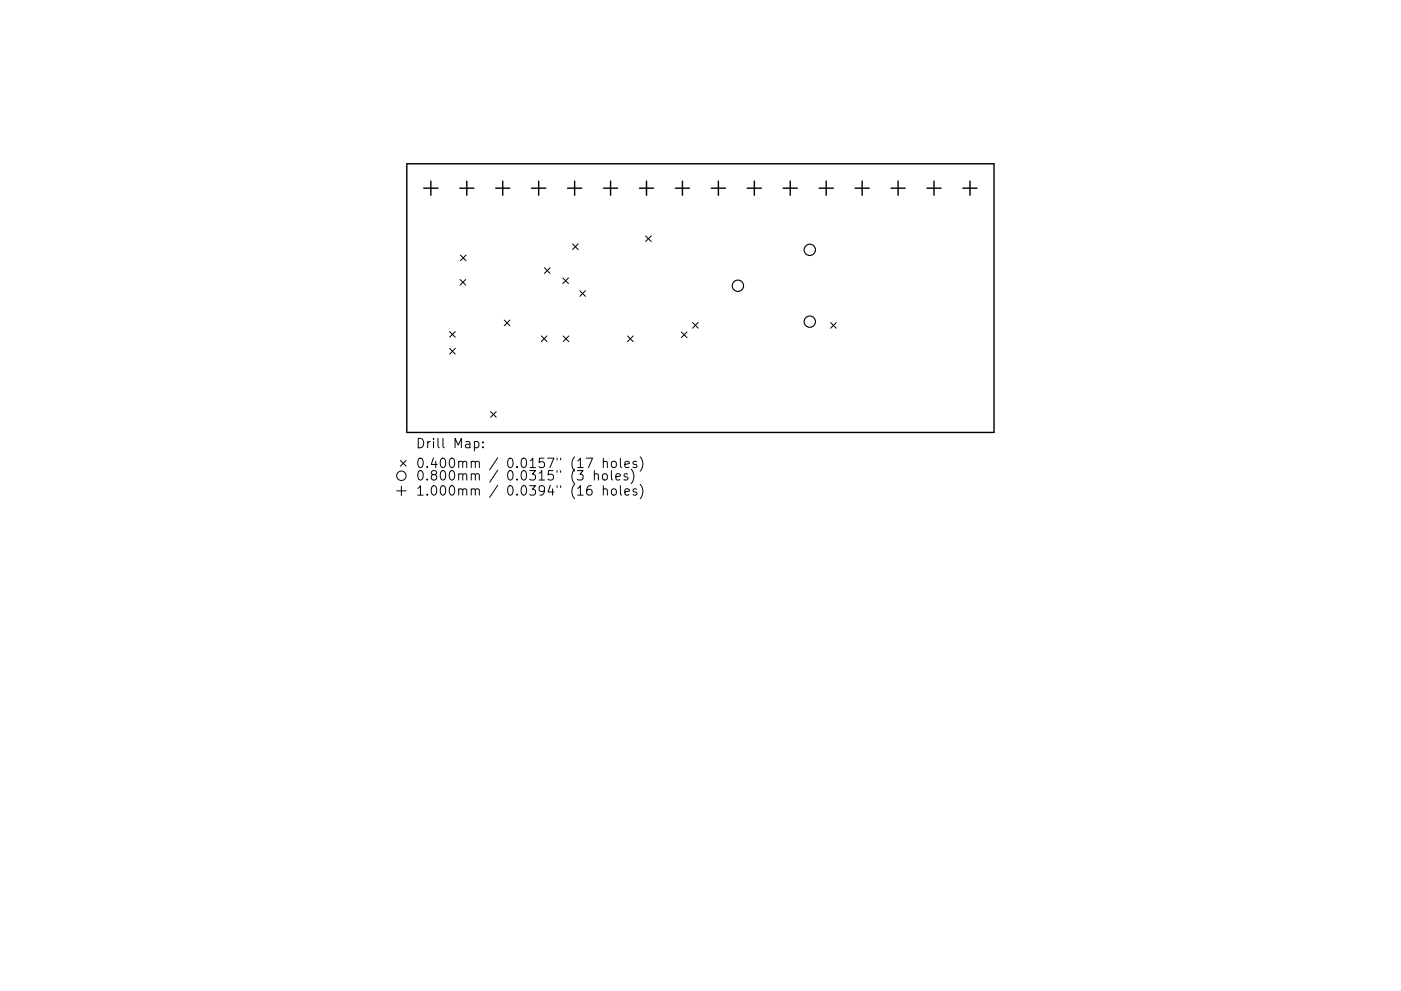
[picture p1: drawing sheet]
<svg xmlns="http://www.w3.org/2000/svg" width="297mm" height="210mm" viewBox="0 0 297 210" stroke-linecap="round" stroke-linejoin="round" font-family="sans-serif">
<defs><g id="words">
<g font-size="2.8">
<text x="88.1" y="95.7">Drill</text>
<text x="96.1" y="95.7">Map:</text>
<text x="88.1" y="99.9">0.400mm</text>
<text x="107.5" y="99.9">0.0157&quot;</text>
<text x="121.3" y="99.9">(17</text>
<text x="128.1" y="99.9">holes)</text>
<text x="88.1" y="102.6">0.800mm</text>
<text x="88.1" y="105.8">1.000mm</text>
<text x="107.5" y="102.6">0.0315&quot;</text>
<text x="107.5" y="105.8">0.0394&quot;</text>
<text x="121.3" y="102.6">(3</text>
<text x="121.3" y="105.8">(16</text>
<text x="126.2" y="102.6">holes)</text>
<text x="128.1" y="105.8">holes)</text>
</g>
</g></defs>
<g fill="none" stroke="#000" stroke-width=".3">
<path d="M86.3 34.8h124.5v57h-124.5zM89.9 39.9h3M91.4 38.4v3M97.5 39.9h3M99 38.4v3M105.1 39.9h3M106.6 38.4v3M112.7 39.9h3M114.2 38.4v3M120.3 39.9h3M121.8 38.4v3M128 39.9h3"/>
<path d="M129.5 38.4v3M135.6 39.9h3M137.1 38.4v3M143.2 39.9h3M144.7 38.4v3M150.8 39.9h3M152.3 38.4v3M158.4 39.9h3M159.9 38.4v3M166.1 39.9h3M167.6 38.4v3M173.7 39.9h3"/>
<path d="M175.2 38.4v3M181.3 39.9h3M182.8 38.4v3M188.9 39.9h3M190.4 38.4v3M196.5 39.9h3M198 38.4v3M204.2 39.9h3M205.7 38.4v3"/>
</g>
<g fill="none" stroke="#000" stroke-width=".21">
<path d="M97.5 59.3l1.2 1.2M97.6 54.1l1.2 1.2M98.7 59.3l-1.2 1.2M98.8 54.1l-1.2 1.2M115.4 56.8l1.2 1.2M116.6 56.8l-1.2 1.2M119.3 59l1.2 1.2M120.5 59l-1.2 1.2M121.4 51.8l1.2 1.2M122.6 51.8l-1.2 1.2M136.9 50.1l1.2 1.2M138.1 50.1l-1.2 1.2"/>
<path d="M95.3 70.3l1.2 1.2M95.3 73.9l1.2 1.2M96.5 70.3l-1.2 1.2M96.5 73.9l-1.2 1.2M106.9 67.9l1.2 1.2M108.1 67.9l-1.2 1.2M114.8 71.3l1.2 1.2M116 71.3l-1.2 1.2M119.4 71.3l1.2 1.2M120.6 71.3l-1.2 1.2M122.9 61.7l1.2 1.2M124.1 61.7l-1.2 1.2"/>
<path d="M133.1 71.3l1.2 1.2M134.3 71.3l-1.2 1.2M144.5 70.4l1.2 1.2M145.7 70.4l-1.2 1.2M146.8 68.4l1.2 1.2M148 68.4l-1.2 1.2M176.1 68.4l1.2 1.2M177.3 68.4l-1.2 1.2M84.9 97.7l1.2 1.2M86.1 97.7l-1.2 1.2M93.9 93v1.7l.3 .3M99.9 98.1l.3-.2 .5 .1 .1 1.2"/>
<path d="M100.8 98.2l.3-.3 .4 .1 .1 1.2M104 87.3l1.2 1.2M105.2 87.3l-1.2 1.2M105.5 97.1l-1.7 2.6M105.5 99.8l-1.7 2.5M118.1 97.2v.4M118.1 99.8v.4M118.9 97.2v.4M118.9 99.8v.4M84.1 104.1h2M85.1 103.1v2M99.9 100.7l.3-.2 .5 .1 .1 1.2"/>
<path d="M99.9 103.9l.3-.2 .5 .1 .1 1.2M100.8 100.8l.3-.3 .4 .1 .1 1.2M100.8 104l.3-.3 .4 .1 .1 1.2M105.5 102.9l-1.7 2.6M118.1 103v.4M118.9 103v.4"/>
<circle cx="85.1" cy="100.9" r="1"/>
</g>
<g fill="none" stroke="#000" stroke-width=".24">
<circle cx="171.7" cy="53" r="1.2"/>
<circle cx="156.5" cy="60.6" r="1.2"/>
<circle cx="171.7" cy="68.2" r="1.2"/>
</g>
<use href="#words"/>
</svg>
